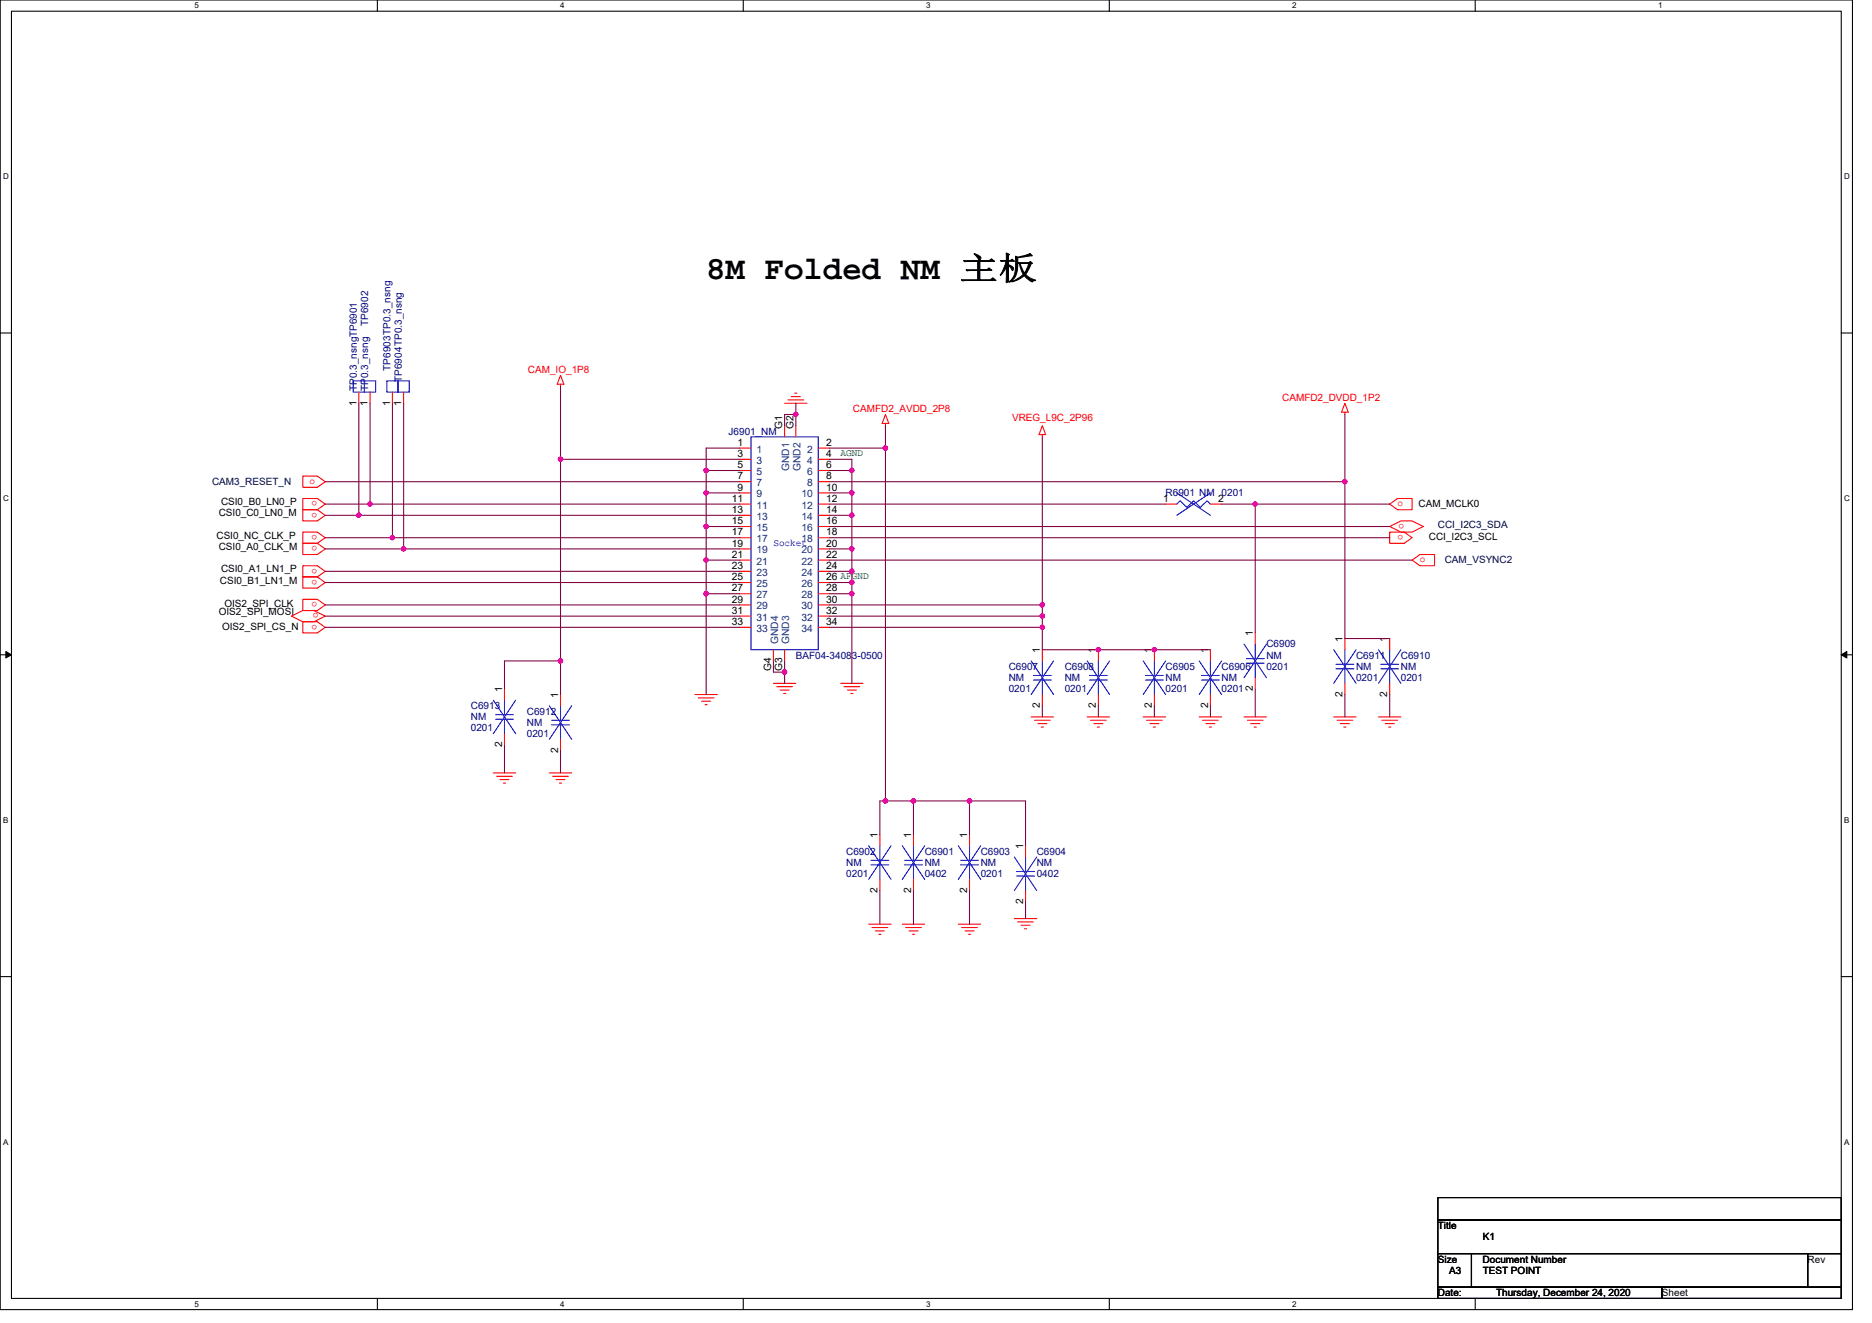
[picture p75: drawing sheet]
<svg xmlns="http://www.w3.org/2000/svg" width="297mm" height="210mm" viewBox="0 0 297 210" stroke-linecap="round" stroke-linejoin="round" font-family="sans-serif">
<defs><g id="words">
<text font-size="5.1" x="112.1" y="44.3">8M Folded NM 主板</text>
<g font-size="1.6" fill="#000080">
<text x="58.4" y="51.7" transform="rotate(-90 58.4 51.7)">TP6902</text>
<text x="62" y="58.8" transform="rotate(-90 62 58.8)">TP6903TP0.3_nsng</text>
<text x="56.6" y="62.1" transform="rotate(-90 56.6 62.1)">TP0.3_nsngTP6901</text>
<text x="58.4" y="62.1" transform="rotate(-90 58.4 62.1)">TP0.3_nsng</text>
<text x="63.8" y="60.6" transform="rotate(-90 63.8 60.6)">TP6904TP0.3_nsng</text>
<text x="115.6" y="69">J6901_NM</text>
<text x="185" y="78.8">R6901 NM 0201</text>
<text x="126.3" y="104.5">BAF04-34083-0500</text>
<text x="160.1" y="106.3">C6907</text>
<text x="168.9" y="106.3">C6908</text>
<text x="185" y="106.3">C6905</text>
<text x="193.8" y="106.3">C6906</text>
<text x="201" y="102.8">C6909</text>
<text x="201" y="104.5">NM</text>
<text x="201" y="106.3">0201</text>
<text x="215.2" y="104.5">C6911</text>
<text x="215.2" y="106.3">NM</text>
<text x="222.3" y="104.5">C6910</text>
<text x="222.3" y="106.3">NM</text>
<text x="74.7" y="112.5">C6913</text>
<text x="83.6" y="113.4">C6912</text>
<text x="160.1" y="108.1">NM</text>
<text x="160.1" y="109.9">0201</text>
<text x="168.9" y="108.1">NM</text>
<text x="168.9" y="109.9">0201</text>
<text x="185" y="108.1">NM</text>
<text x="185" y="109.9">0201</text>
<text x="193.8" y="108.1">NM</text>
<text x="193.8" y="109.9">0201</text>
<text x="215.2" y="108.1">0201</text>
<text x="222.3" y="108.1">0201</text>
<text x="74.7" y="114.3">NM</text>
<text x="74.7" y="116.1">0201</text>
<text x="83.6" y="115.2">NM</text>
<text x="83.6" y="117">0201</text>
<text x="134.3" y="135.7">C6902</text>
<text x="134.3" y="137.4">NM</text>
<text x="146.7" y="135.7">C6901</text>
<text x="146.7" y="137.4">NM</text>
<text x="155.6" y="135.7">C6903</text>
<text x="155.6" y="137.4">NM</text>
<text x="164.5" y="135.7">C6904</text>
<text x="164.5" y="137.4">NM</text>
<text x="134.3" y="139.2">0201</text>
<text x="146.7" y="139.2">0402</text>
<text x="155.6" y="139.2">0201</text>
<text x="164.5" y="139.2">0402</text>
</g>
<g font-size="1.6" fill="#f00">
<text x="83.8" y="59.2">CAM_IO_1P8</text>
<text x="135.3" y="65.4">CAMFD2_AVDD_2P8</text>
<text x="203.5" y="63.6">CAMFD2_DVDD_1P2</text>
<text x="160.6" y="66.8">VREG_L9C_2P96</text>
<text x="49.1" y="76.8">o</text>
<text x="50.4" y="79.6" transform="rotate(180 50.4 79.6)">o</text>
<text x="50.4" y="81.4" transform="rotate(180 50.4 81.4)">o</text>
<text x="221.8" y="80.4">o</text>
<text x="222.8" y="83.1" transform="rotate(180 222.8 83.1)">o</text>
<text x="50.4" y="84.9" transform="rotate(180 50.4 84.9)">o</text>
<text x="50.4" y="86.7" transform="rotate(180 50.4 86.7)">o</text>
<text x="222.6" y="84.9" transform="rotate(180 222.6 84.9)">o</text>
<text x="225.3" y="89.3">o</text>
<text x="50.4" y="90.3" transform="rotate(180 50.4 90.3)">o</text>
<text x="50.4" y="92" transform="rotate(180 50.4 92)">o</text>
<text x="50.4" y="95.6" transform="rotate(180 50.4 95.6)">o</text>
<text x="50.4" y="99.1" transform="rotate(180 50.4 99.1)">o</text>
<text x="50.5" y="97.4" transform="rotate(180 50.5 97.4)">o</text>
</g>
<g font-size="1.6">
<text x="56.6" y="64.4" transform="rotate(-90 56.6 64.4)">1</text>
<text x="58.3" y="64.4" transform="rotate(-90 58.3 64.4)">1</text>
<text x="61.9" y="64.4" transform="rotate(-90 61.9 64.4)">1</text>
<text x="63.7" y="64.4" transform="rotate(-90 63.7 64.4)">1</text>
<text x="117" y="70.7">1</text>
<text x="124.1" y="68.1" transform="rotate(-90 124.1 68.1)">G1</text>
<text x="125.9" y="68.1" transform="rotate(-90 125.9 68.1)">G2</text>
<text x="131.1" y="70.7">2</text>
<text x="117" y="72.5">3</text>
<text x="117" y="74.3">5</text>
<text x="117" y="76.1">7</text>
<text x="117" y="77.9">9</text>
<text x="131.1" y="77.9">10</text>
<text x="131.1" y="72.5">4</text>
<text x="131.1" y="74.3">6</text>
<text x="131.1" y="76.1">8</text>
<text x="34.7" y="82">CSI0_C0_LN0_M</text>
<text x="35.1" y="80.2">CSI0_B0_LN0_P</text>
<text x="116.1" y="79.6">11</text>
<text x="116.1" y="81.4">13</text>
<text x="116.1" y="83.2">15</text>
<text x="131.1" y="79.6">12</text>
<text x="131.1" y="81.4">14</text>
<text x="131.1" y="83.2">16</text>
<text x="184.6" y="79.6">1</text>
<text x="193.3" y="79.6">2</text>
<text x="225.1" y="80.5">CAM_MCLK0</text>
<text x="34.4" y="85.5">CSI0_NC_CLK_P</text>
<text x="34.7" y="87.3">CSI0_A0_CLK_M</text>
<text x="116.1" y="85">17</text>
<text x="116.1" y="86.7">19</text>
<text x="116.1" y="88.5">21</text>
<text x="131.1" y="85">18</text>
<text x="131.1" y="86.7">20</text>
<text x="131.1" y="88.5">22</text>
<text x="226.7" y="85.7">CCI_I2C3_SCL</text>
<text x="34.9" y="92.6">CSI0_B1_LN1_M</text>
<text x="35.1" y="90.8">CSI0_A1_LN1_P</text>
<text x="116.1" y="90.3">23</text>
<text x="116.1" y="92.1">25</text>
<text x="116.1" y="93.9">27</text>
<text x="116.1" y="95.6">29</text>
<text x="131.1" y="90.3">24</text>
<text x="131.1" y="92.1">26 AFGND</text>
<text x="131.1" y="93.9">28</text>
<text x="131.1" y="95.6">30</text>
<text x="34.7" y="97.6">OIS2_SPI_MOSI</text>
<text x="35.2" y="99.9">OIS2_SPI_CS_N</text>
<text x="35.6" y="96.4">OIS2_SPI_CLK</text>
<text x="116.1" y="97.4">31</text>
<text x="116.1" y="99.2">33</text>
<text x="131.1" y="97.4">32</text>
<text x="131.1" y="99.2">34</text>
<text x="198.8" y="101" transform="rotate(-90 198.8 101)">1</text>
<text x="213" y="101.9" transform="rotate(-90 213 101.9)">1</text>
<text x="220.1" y="101.9" transform="rotate(-90 220.1 101.9)">1</text>
<text x="122.3" y="106.6" transform="rotate(-90 122.3 106.6)">G4</text>
<text x="124.1" y="106.6" transform="rotate(-90 124.1 106.6)">G3</text>
<text x="165" y="103.7" transform="rotate(-90 165 103.7)">1</text>
<text x="173.9" y="103.7" transform="rotate(-90 173.9 103.7)">1</text>
<text x="182.8" y="103.7" transform="rotate(-90 182.8 103.7)">1</text>
<text x="191.7" y="103.7" transform="rotate(-90 191.7 103.7)">1</text>
<text x="79.7" y="109.9" transform="rotate(-90 79.7 109.9)">1</text>
<text x="88.6" y="110.8" transform="rotate(-90 88.6 110.8)">1</text>
<text x="165" y="112.4" transform="rotate(-90 165 112.4)">2</text>
<text x="173.9" y="112.4" transform="rotate(-90 173.9 112.4)">2</text>
<text x="182.8" y="112.4" transform="rotate(-90 182.8 112.4)">2</text>
<text x="191.7" y="112.4" transform="rotate(-90 191.7 112.4)">2</text>
<text x="198.8" y="109.7" transform="rotate(-90 198.8 109.7)">2</text>
<text x="213" y="110.6" transform="rotate(-90 213 110.6)">2</text>
<text x="220.1" y="110.6" transform="rotate(-90 220.1 110.6)">2</text>
<text x="79.7" y="118.6" transform="rotate(-90 79.7 118.6)">2</text>
<text x="88.6" y="119.5" transform="rotate(-90 88.6 119.5)">2</text>
<text x="139.2" y="133" transform="rotate(-90 139.2 133)">1</text>
<text x="144.6" y="133" transform="rotate(-90 144.6 133)">1</text>
<text x="153.5" y="133" transform="rotate(-90 153.5 133)">1</text>
<text x="162.3" y="134.8" transform="rotate(-90 162.3 134.8)">1</text>
<text x="139.2" y="141.7" transform="rotate(-90 139.2 141.7)">2</text>
<text x="144.6" y="141.7" transform="rotate(-90 144.6 141.7)">2</text>
<text x="153.5" y="141.7" transform="rotate(-90 153.5 141.7)">2</text>
<text x="162.3" y="143.5" transform="rotate(-90 162.3 143.5)">2</text>
<text x="228.1" y="195.1">Title</text>
<text x="235.3" y="196.8">K1</text>
<text x="228.1" y="200.4">Size</text>
<text x="229.9" y="202.2">A3</text>
<text x="235.3" y="200.4">Document Number</text>
<text x="235.3" y="202.2">TEST POINT</text>
<text x="286.8" y="200.4">Rev</text>
<text x="228.1" y="205.7">Date:</text>
<text x="237.4" y="205.7">Thursday, December 24, 2020</text>
<text x="263.7" y="205.7">Sheet</text>
</g>
<g font-size="1.6" fill="#004080">
<text x="120.1" y="71.8">1</text>
<text x="128.1" y="71.8">2</text>
<text x="120.1" y="73.6">3</text>
<text x="120.1" y="75.4">5</text>
<text x="120.1" y="77.2">7</text>
<text x="125.2" y="74.8" transform="rotate(-90 125.2 74.8)">GND1</text>
<text x="127" y="74.8" transform="rotate(-90 127 74.8)">GND2</text>
<text x="128.1" y="73.6">4</text>
<text x="128.1" y="75.4">6</text>
<text x="128.1" y="77.2">8</text>
<text x="120.1" y="79">9</text>
<text x="120.1" y="80.7">11</text>
<text x="120.1" y="82.5">13</text>
<text x="127.2" y="79">10</text>
<text x="127.2" y="80.7">12</text>
<text x="127.2" y="82.5">14</text>
<text x="120.1" y="84.3">15</text>
<text x="120.1" y="86.1">17</text>
<text x="120.1" y="87.8">19</text>
<text x="120.1" y="89.6">21</text>
<text x="127.2" y="84.3">16</text>
<text x="127.2" y="86.1">18</text>
<text x="127.2" y="87.8">20</text>
<text x="127.2" y="89.6">22</text>
<text x="120.1" y="91.4">23</text>
<text x="120.1" y="93.2">25</text>
<text x="120.1" y="95">27</text>
<text x="127.2" y="91.4">24</text>
<text x="127.2" y="93.2">26</text>
<text x="127.2" y="95">28</text>
<text x="120.1" y="96.7">29</text>
<text x="120.1" y="98.5">31</text>
<text x="120.1" y="100.3">33</text>
<text x="127.2" y="96.7">30</text>
<text x="127.2" y="98.5">32</text>
<text x="127.2" y="100.3">34</text>
<text x="123.5" y="102.2" transform="rotate(-90 123.5 102.2)">GND4</text>
<text x="125.2" y="102.2" transform="rotate(-90 125.2 102.2)">GND3</text>
</g>
<g font-size="1.6" fill="#000040">
<text x="33.7" y="77">CAM3_RESET_N</text>
<text x="228.2" y="83.7">CCI_I2C3_SDA</text>
<text x="229.2" y="89.4">CAM_VSYNC2</text>
</g>
<text font-size="1.6" fill="#008000" x="133.4" y="72.4">AGND</text>
<text font-size="1.6" fill="#00f" x="122.7" y="86.6">Socket</text>
<g font-size="1.3">
<text x="30.8" y="1.3">5</text>
<text x="88.9" y="1.3">4</text>
<text x="147" y="1.3">3</text>
<text x="205" y="1.3">2</text>
<text x="263.1" y="1.3">1</text>
<text x=".5" y="28.4">D</text>
<text x="292.6" y="28.4">D</text>
<text x=".5" y="79.5">C</text>
<text x="292.6" y="79.5">C</text>
<text x=".5" y="130.6">B</text>
<text x="292.6" y="130.6">B</text>
<text x=".5" y="181.7">A</text>
<text x="292.6" y="181.7">A</text>
<text x="30.8" y="207.4">5</text>
<text x="88.9" y="207.4">4</text>
<text x="147" y="207.4">3</text>
<text x="205" y="207.4">2</text>
</g>
</g></defs>
<path d="M0 0h293.9v207.9h-293.9zM1.8 1.8h290.4v204.3h-290.4z" fill="none" stroke="#000" stroke-width=".17"/>
<g fill="#fff">
<path d="M30.8 .2h.7v1.4h-.7z"/>
<path d="M30.8 206.3h.7v1.4h-.7z"/>
</g>
<path d="M59.9 0v1.8M59.9 206.1v1.8" fill="none" stroke="#000" stroke-width=".17"/>
<g fill="#fff">
<path d="M88.9 .2h.7v1.4h-.7z"/>
<path d="M88.9 206.3h.7v1.4h-.7z"/>
</g>
<path d="M117.9 0v1.8M117.9 206.1v1.8" fill="none" stroke="#000" stroke-width=".17"/>
<g fill="#fff">
<path d="M147 .2h.7v1.4h-.7z"/>
<path d="M147 206.3h.7v1.4h-.7z"/>
</g>
<path d="M176 0v1.8M176 206.1v1.8" fill="none" stroke="#000" stroke-width=".17"/>
<g fill="#fff">
<path d="M205 .2h.7v1.4h-.7z"/>
<path d="M205 206.3h.7v1.4h-.7z"/>
</g>
<path d="M234.1 0v1.8M234.1 206.1v1.8" fill="none" stroke="#000" stroke-width=".17"/>
<g fill="#fff">
<path d="M263.1 .2h.7v1.4h-.7z"/>
<path d="M.5 27.3h.9v1.4h-.9z"/>
<path d="M292.6 27.3h.9v1.4h-.9z"/>
<path d="M.5 78.4h.9v1.4h-.9z"/>
<path d="M292.6 78.4h.9v1.4h-.9z"/>
</g>
<path d="M0 52.9h1.8M292.2 52.9h1.7" fill="none" stroke="#000" stroke-width=".17"/>
<g fill="#fff">
<path d="M.5 129.5h.8v1.4h-.8z"/>
<path d="M292.6 129.5h.9v1.4h-.9z"/>
</g>
<path d="M0 103.9h1.8M292.2 103.9h1.7" fill="none" stroke="#000" stroke-width=".17"/>
<path d="M.9 103.4l.9 .5-.9 .5zM292.2 103.9l.8-.5v1z" fill="#000" stroke="#000" stroke-width=".16"/>
<g fill="#fff">
<path d="M.5 180.5h.8v1.4h-.8z"/>
<path d="M292.6 180.5h.9v1.4h-.9z"/>
</g>
<path d="M0 155h1.8M292.2 155h1.7M228.2 190.1h64v3.5h-64zM228.2 193.6h64v5.4h-64zM228.2 199h5.3v5.3h-5.3zM233.5 199h53.3v5.3h-53.3zM286.8 199h5.4v5.3h-5.4zM228.2 204.3h35.5v1.8h-35.5zM263.7 204.3h28.5v1.8h-28.5z" fill="none" stroke="#000" stroke-width=".17"/>
<g fill="none" stroke="#f00" stroke-width=".17">
<path d="M88.9 59.6l.6 1.4h-1.1zM48 75.6h2.4l1.2 .9-1.2 .8h-2.4zM48 79.1h2.4l1.2 .9-1.2 .9h-2.4zM56.9 62.2v1.8M58.7 62.2v1.8M62.3 62.2v1.8M64 62.2v1.8M88.9 61v.3M117.4 71.1h1.8M117.4 72.9h1.8M117.4 74.7h1.8M117.4 76.5h1.8"/>
<path d="M117.4 78.2h1.8M124.5 64h3.6M124.5 67.6v1.7M125 63.5h2.5M125.6 62.9h1.4M126.1 62.4h.3M126.3 67.6v1.7M129.8 71.1h1.8M129.8 72.9h1.8M129.8 74.7h1.8M129.8 76.5h1.8M129.8 78.2h1.8"/>
<path d="M140.5 65.8l.5 1.4h-1zM140.5 67.2v.4M165.4 67.6l.5 1.4h-1zM165.4 69v.3M213.4 64l.5 1.4h-1zM213.4 65.4v.4M46.3 97.8l1.7-.9h1.8l1.8 .9-1.8 .9h-1.8zM48 80.9h2.4l1.2 .9-1.2 .9h-2.4zM48 84.5h2.4l1.2 .8-1.2 .9h-2.4zM48 86.2h2.4l1.2 .9-1.2 .9h-2.4zM48 89.8h2.4l1.2 .9-1.2 .9h-2.4zM48 91.6h2.4l1.2 .9-1.2 .8h-2.4z"/>
<path d="M48 95.1h2.4l1.2 .9-1.2 .9h-2.4zM48 98.7h2.4l1.2 .9-1.2 .9h-2.4zM117.4 80h1.8M117.4 81.8h1.8M117.4 83.6h1.8M117.4 85.3h1.8M117.4 87.1h1.8M117.4 88.9h1.8M117.4 90.7h1.8M117.4 92.5h1.8M117.4 94.2h1.8M117.4 96h1.8"/>
<path d="M117.4 97.8h1.8M117.4 99.6h1.8M129.8 80h1.8M129.8 81.8h1.8M129.8 83.6h1.8M129.8 85.3h1.8M129.8 87.1h1.8M129.8 88.9h1.8M129.8 90.7h1.8M129.8 92.5h1.8M129.8 94.2h1.8M129.8 96h1.8"/>
<path d="M129.8 97.8h1.8M129.8 99.6h1.8M185 80h1.7M192.1 80h1.7M220.5 83.6l1.8-.9h1.8l1.7 .9-1.7 .9h-1.8zM220.5 80l1.3-.9h2.3v1.8h-2.3zM220.5 84.5h2.3l1.3 .8-1.3 .9h-2.3zM224.1 88.9l1.2-.9h2.3v1.8h-2.3zM80 109.3v1.8M80 116.5v1.7M88.9 110.2v1.8M88.9 117.3v1.8"/>
<path d="M110.3 110.2h3.5M110.8 110.8h2.5M111.3 111.3h1.5M111.9 111.8h.3M122.7 108.5h3.6M122.7 103.1v1.8M123.3 109h2.4M123.8 109.5h1.4M124.3 110.1h.4M124.5 103.1v1.8M133.4 108.5h3.5M133.9 109h2.5"/>
<path d="M134.4 109.5h1.5M135 110.1h.3M163.6 113.8h3.6M164.1 114.3h2.5M164.7 114.9h1.4M165.2 115.4h.4M165.4 103.1v1.8M165.4 110.2v1.8M172.5 113.8h3.6M173 114.3h2.5M173.6 114.9h1.4M174.1 115.4h.4"/>
<path d="M174.3 103.1v1.8M174.3 110.2v1.8M181.4 113.8h3.6M181.9 114.3h2.5M182.5 114.9h1.4M183 115.4h.3M183.2 103.1v1.8M183.2 110.2v1.8M190.3 113.8h3.5M190.8 114.3h2.5M191.3 114.9h1.5M191.9 115.4h.3"/>
<path d="M192.1 103.1v1.8M192.1 110.2v1.8M197.4 113.8h3.6M197.9 114.3h2.5M198.5 114.9h1.4M199 115.4h.3M199.2 100.5v1.7M199.2 107.6v1.7M211.6 113.8h3.6M212.2 114.3h2.4M212.7 114.9h1.4M213.2 115.4h.4"/>
<path d="M213.4 101.3v1.8M213.4 108.5v1.7M218.7 113.8h3.6M219.3 114.3h2.5M219.8 114.9h1.4M220.3 115.4h.4M220.5 101.3v1.8M220.5 108.5v1.7M78.3 122.7h3.5M78.8 123.2h2.5M79.3 123.7h1.5M79.9 124.3h.3"/>
<path d="M87.2 122.7h3.5M87.7 123.2h2.5M88.2 123.7h1.5M88.8 124.3h.3M139.6 132.5v1.7M139.6 139.6v1.8M144.9 132.5v1.7M144.9 139.6v1.8M153.8 132.5v1.7M153.8 139.6v1.8M162.7 134.2v1.8M137.8 146.7h3.6"/>
<path d="M138.4 147.2h2.5M138.9 147.7h1.4M139.4 148.3h.4M143.2 146.7h3.5M143.7 147.2h2.5M144.2 147.7h1.5M144.8 148.3h.3M152.1 146.7h3.5M152.6 147.2h2.5M153.1 147.7h1.5M153.7 148.3h.3M160.9 145.8h3.6"/>
<path d="M161.5 146.3h2.5M162 146.9h1.4M162.6 147.4h.3M162.7 141.4v1.7"/>
</g>
<g fill="none" stroke="#00f" stroke-width=".17">
<path d="M56 60.5h1.8v1.7h-1.8zM57.8 60.5h1.8v1.7h-1.8zM61.4 60.5h1.8v1.7h-1.8zM63.2 60.5h1.7v1.7h-1.7zM119.2 69.3h10.6v33.8h-10.6zM186.7 78.2l5.4 3.6M192.1 78.2l-5.4 3.6M186.7 80l.6-.5 1 1 1.1-1 1.1 1 1-1 .6 .5M78.3 111.1l3.5 5.4M78.6 113.4h2.9M78.6 114.2h2.9M80 111.1v2.3"/>
<path d="M80 114.2v2.3M81.8 111.1l-3.5 5.4M87.2 112l3.5 5.3M87.5 114.3h2.9M87.5 115h2.9M88.9 112v2.3M88.9 115v2.3M90.7 112l-3.5 5.3M163.6 104.9l3.6 5.3M164 107.2h2.8M164 107.9h2.8M165.4 104.9v2.3"/>
<path d="M165.4 107.9v2.3M167.2 104.9l-3.6 5.3M172.5 104.9l3.6 5.3M172.9 107.2h2.8M172.9 107.9h2.8M174.3 104.9v2.3M174.3 107.9v2.3M176.1 104.9l-3.6 5.3M181.4 104.9l3.6 5.3M181.8 107.2h2.8M181.8 107.9h2.8M183.2 104.9v2.3"/>
<path d="M183.2 107.9v2.3M185 104.9l-3.6 5.3M190.3 104.9l3.5 5.3M190.6 107.2h2.9M190.6 107.9h2.9M192.1 104.9v2.3M192.1 107.9v2.3M193.8 104.9l-3.5 5.3M197.4 102.2l3.6 5.4M197.8 104.5h2.8M197.8 105.3h2.8M199.2 102.2v2.3"/>
<path d="M199.2 105.3v2.3M201 102.2l-3.6 5.4M211.6 103.1l3.6 5.4M212 105.4h2.8M212 106.2h2.8M213.4 103.1v2.3M213.4 106.2v2.3M215.2 103.1l-3.6 5.4M218.7 103.1l3.6 5.4M219.1 105.4h2.8M219.1 106.2h2.8M220.5 103.1v2.3"/>
<path d="M220.5 106.2v2.3M222.3 103.1l-3.6 5.4M137.8 134.2l3.6 5.4M138.2 136.5h2.8M138.2 137.3h2.8M139.6 134.2v2.3M139.6 137.3v2.3M141.4 134.2l-3.6 5.4M143.2 134.2l3.5 5.4M143.5 136.5h2.9M143.5 137.3h2.9M144.9 134.2v2.3"/>
<path d="M144.9 137.3v2.3M146.7 134.2l-3.5 5.4M152.1 134.2l3.5 5.4M152.4 136.5h2.9M152.4 137.3h2.9M153.8 134.2v2.3M153.8 137.3v2.3M155.6 134.2l-3.5 5.4M160.9 136l3.6 5.4M161.3 138.3h2.8M161.3 139h2.8M162.7 136v2.3"/>
<path d="M162.7 139v2.4M164.5 136l-3.6 5.4"/>
</g>
<g fill="none" stroke="#800040" stroke-width=".17">
<path d="M51.6 76.5h65.8M56.9 64v17.8M58.7 64v16M62.3 64v21.3M64 64v23.1M88.9 61.3v11.6M88.9 72.9v32M88.9 72.9h28.5M112.1 74.7h5.3M112.1 78.2h5.3M112.1 74.7v3.5M112.1 78.2v5.4"/>
<path d="M117.4 71.1h-5.3v3.6M126.3 64v1.8M126.3 65.8h-1.8v1.8M126.3 65.8v1.8M131.6 71.1h8.9M131.6 72.9h3.6v1.8M131.6 74.7h3.6M131.6 78.2h3.6M131.6 76.5h81.8M135.2 74.7v3.5M135.2 78.2v3.6M140.5 67.6v3.5"/>
<path d="M140.5 71.1v56M165.4 69.3v26.7M213.4 65.8v10.7M213.4 76.5v24.8h7.1M51.6 87.1h12.4M51.6 80h7.1M51.6 85.3h10.7M51.6 81.8h5.3M51.6 90.7h65.8M51.6 92.5h65.8M51.6 96h65.8M51.6 97.8h65.8"/>
<path d="M51.6 99.6h65.8M56.9 81.8h60.5M58.7 80h58.7M62.3 85.3h55.1M64 87.1h53.4M112.1 83.6h5.3M112.1 88.9h5.3M112.1 94.2h5.3M112.1 83.6v5.3M112.1 88.9v5.3M112.1 94.2v16M131.6 85.3h88.9"/>
<path d="M131.6 83.6h88.9M131.6 96h33.8M131.6 97.8h33.8M131.6 99.6h33.8M131.6 80h53.4M131.6 81.8h3.6M131.6 87.1h3.6M131.6 90.7h3.6M131.6 92.5h3.6M131.6 94.2h3.6M131.6 88.9h92.5M135.2 81.8v5.3"/>
<path d="M135.2 87.1v3.6M135.2 90.7v1.8M135.2 92.5v1.7M135.2 94.2v14.3M165.4 96v1.8M165.4 97.8v1.8M165.4 99.6v3.5h26.7M193.8 80h5.4M220.5 80h-21.3v20.5M80 118.2v4.5M88.9 104.9h-8.9v4.4M88.9 104.9v5.3"/>
<path d="M88.9 119.1v3.6M122.7 104.9v1.8h1.8M124.5 104.9v1.8M124.5 106.7v1.8M165.4 112v1.8M174.3 112v1.8M183.2 112v1.8M192.1 112v1.8M199.2 109.3v4.5M213.4 110.2v3.6M220.5 110.2v3.6M140.5 127.1h-.9v5.4"/>
<path d="M140.5 127.1h4.4M144.9 127.1v5.4M144.9 127.1h8.9M153.8 127.1h8.9v7.1M153.8 127.1v5.4M139.6 141.4v5.3M144.9 141.4v5.3M153.8 141.4v5.3M162.7 143.1v2.7"/>
</g>
<g fill="#f0f" stroke="#f0f" stroke-width=".17">
<circle cx="126.3" cy="65.8" r=".35"/>
<circle cx="140.5" cy="127.1" r=".35"/>
<circle cx="140.5" cy="71.1" r=".35"/>
<circle cx="88.9" cy="72.9" r=".35"/>
<circle cx="112" cy="74.7" r=".35"/>
<circle cx="135.2" cy="74.7" r=".35"/>
<circle cx="213.4" cy="76.4" r=".35"/>
<circle cx="112" cy="83.6" r=".35"/>
<circle cx="112" cy="78.2" r=".35"/>
<circle cx="135.2" cy="81.8" r=".35"/>
<circle cx="135.2" cy="78.2" r=".35"/>
<circle cx="58.7" cy="80" r=".35"/>
<circle cx="199.2" cy="80" r=".35"/>
<circle cx="56.9" cy="81.8" r=".35"/>
<circle cx="62.3" cy="85.3" r=".35"/>
<circle cx="64" cy="87.1" r=".35"/>
<circle cx="135.2" cy="87.1" r=".35"/>
<circle cx="112" cy="88.9" r=".35"/>
<circle cx="135.2" cy="90.7" r=".35"/>
<circle cx="135.2" cy="92.4" r=".35"/>
<circle cx="112" cy="94.2" r=".35"/>
<circle cx="135.2" cy="94.2" r=".35"/>
<circle cx="165.4" cy="96" r=".35"/>
<circle cx="165.4" cy="97.8" r=".35"/>
<circle cx="165.4" cy="99.6" r=".35"/>
<circle cx="174.3" cy="103.1" r=".35"/>
<circle cx="183.2" cy="103.1" r=".35"/>
<circle cx="88.9" cy="104.9" r=".35"/>
<circle cx="124.5" cy="106.7" r=".35"/>
<circle cx="153.8" cy="127.1" r=".35"/>
<circle cx="144.9" cy="127.1" r=".35"/>
</g>
<use href="#words"/>
</svg>
